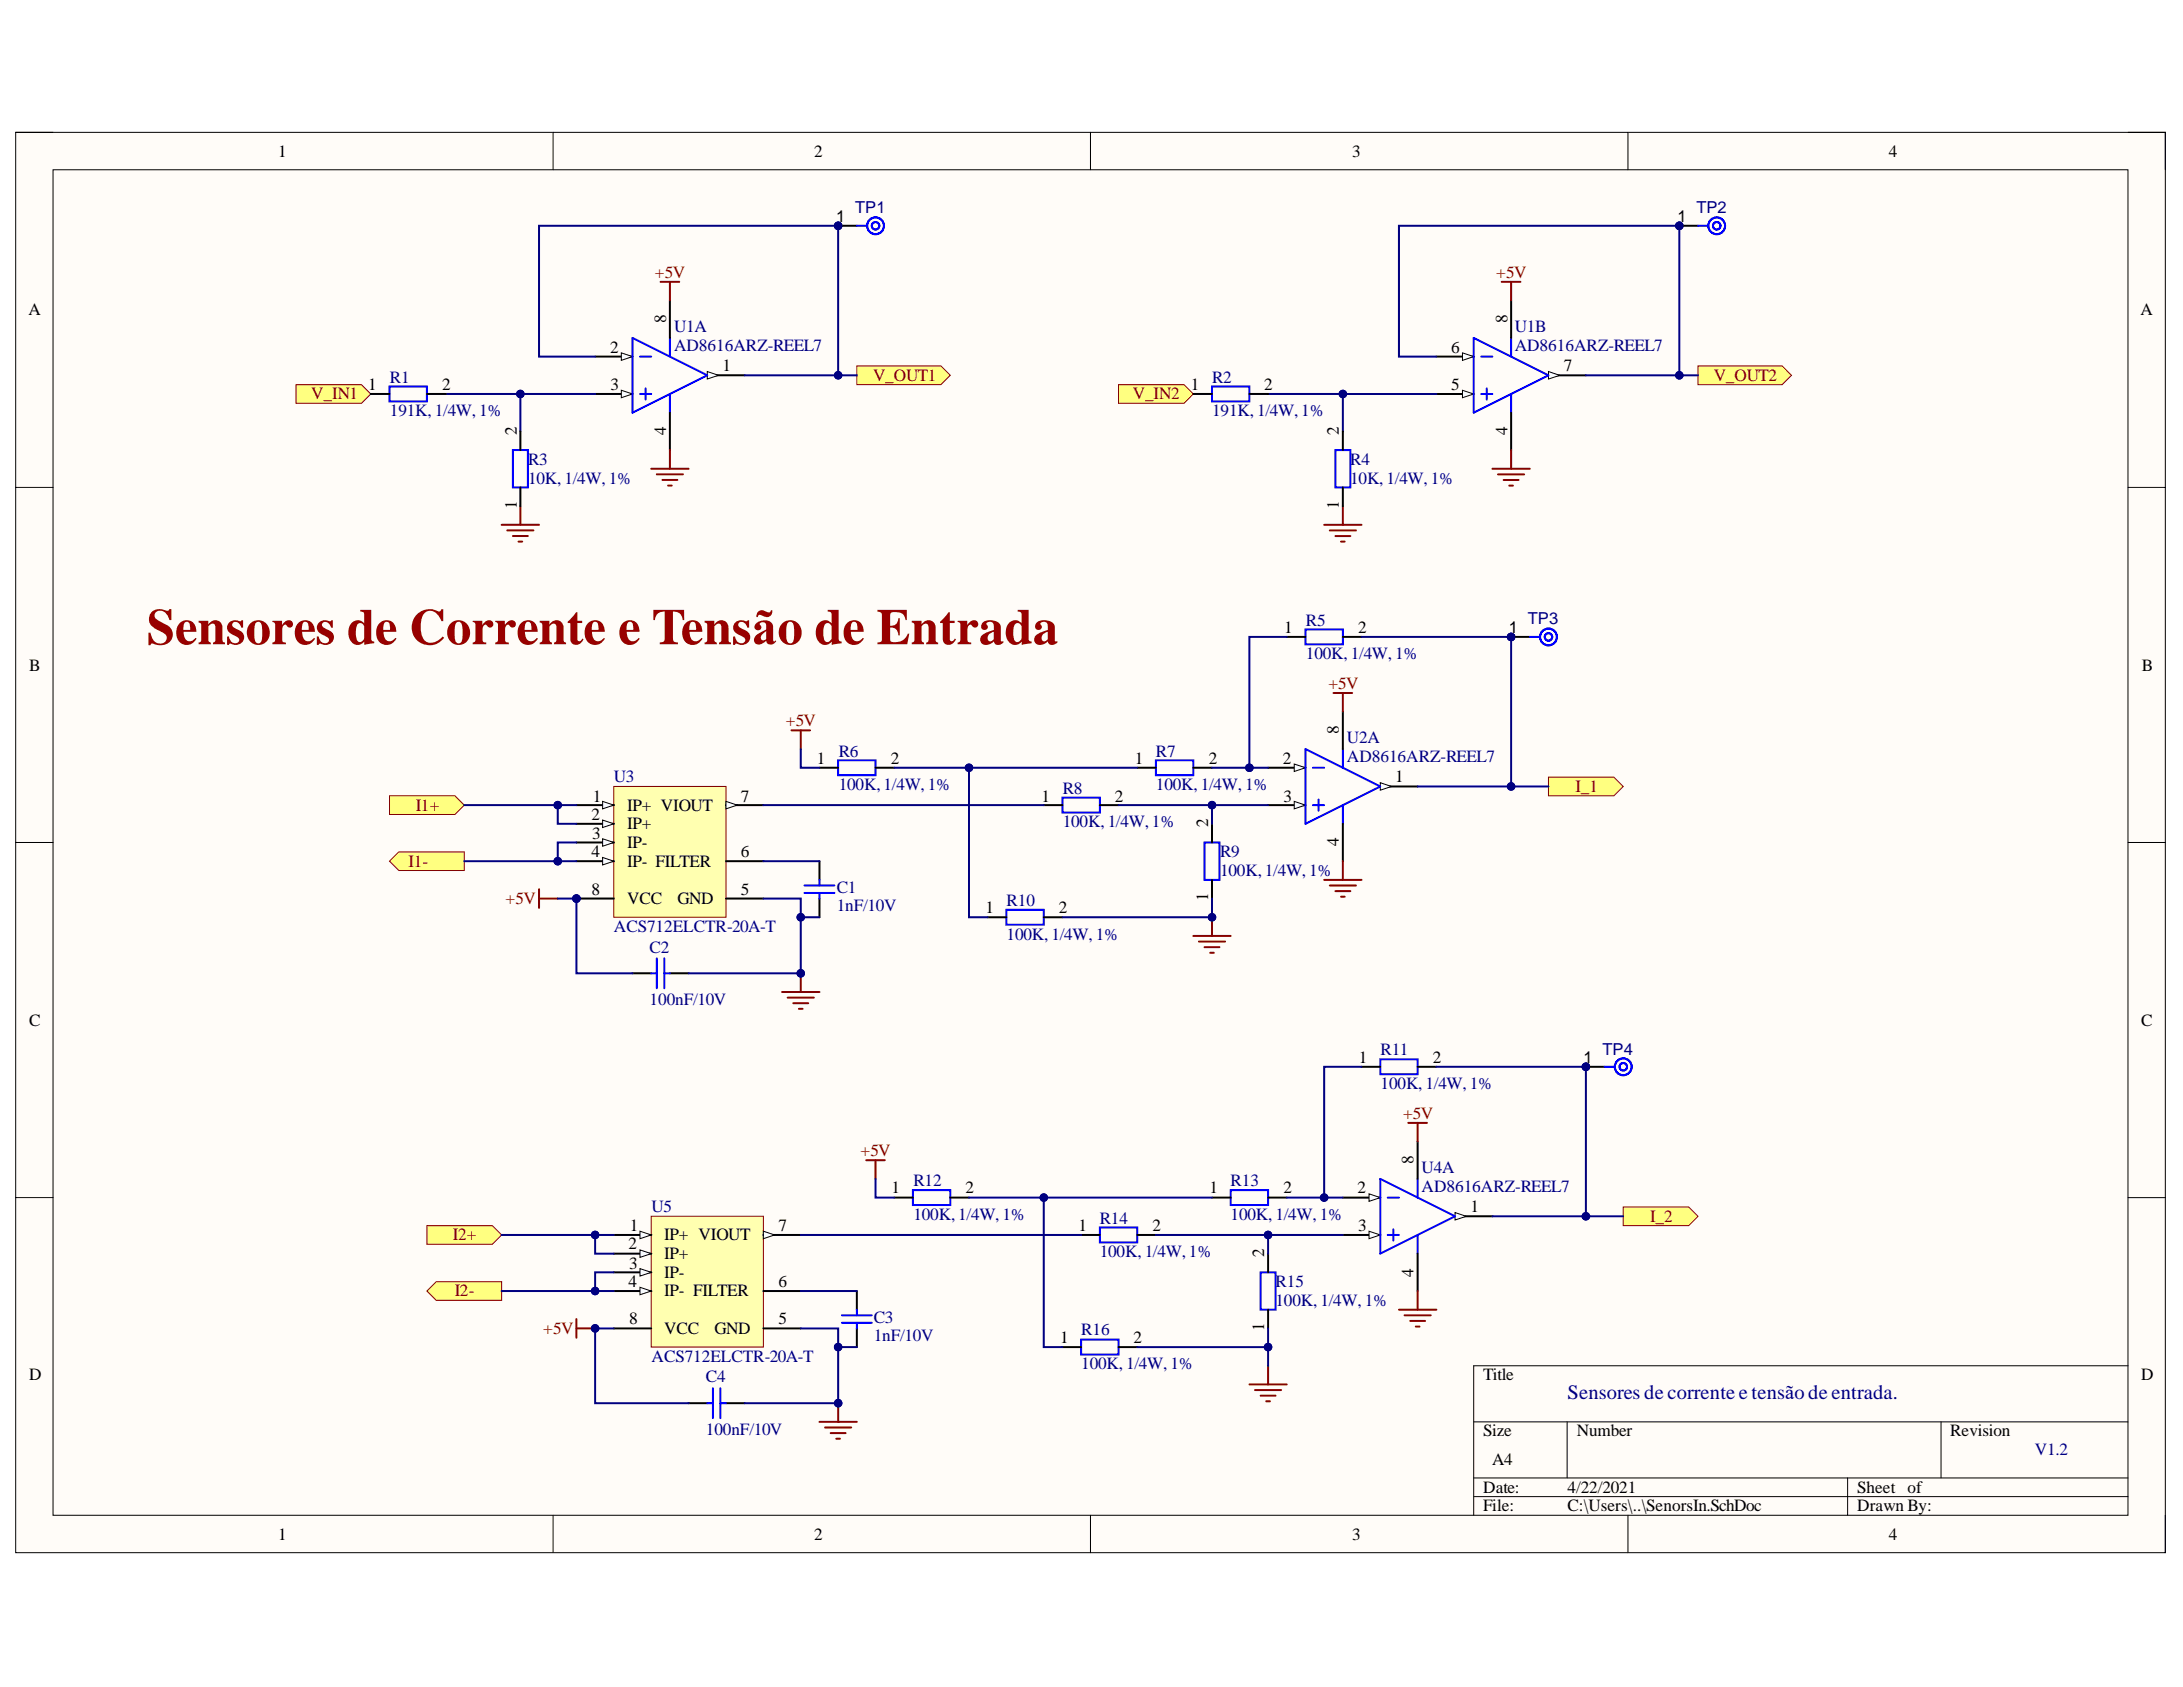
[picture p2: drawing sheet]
<svg xmlns="http://www.w3.org/2000/svg" width="279mm" height="216mm" viewBox="0 0 279 216" stroke-linecap="round" stroke-linejoin="round" font-family="sans-serif">
<defs><g id="words">
<text font-size="6.5" fill="#980000" x="18.8" y="82.5">Sensores de Corrente e Tensão de Entrada</text>
<text font-size="2.6" fill="#000080" x="200.6" y="179">Sensores decorrenteetensão deentrada.</text>
<g font-size="2.2">
<text x="35.6" y="20">1</text>
<text x="104.2" y="20">2</text>
<text x="173.1" y="20">3</text>
<text x="241.7" y="20">4</text>
<text x="3.6" y="40.3">A</text>
<text x="85.3" y="41.4" transform="rotate(-90 85.3 41.4)">8</text>
<text x="192.9" y="41.4" transform="rotate(-90 192.9 41.4)">8</text>
<text x="274" y="40.3">A</text>
<text x="78.1" y="45.2">2</text>
<text x="92.5" y="47.5">1</text>
<text x="185.8" y="45.2">6</text>
<text x="200.1" y="47.5">7</text>
<text x="47.1" y="49.9">1</text>
<text x="56.6" y="49.9">2</text>
<text x="78.2" y="49.9">3</text>
<text x="152.4" y="49.9">1</text>
<text x="161.8" y="49.9">2</text>
<text x="185.8" y="49.9">5</text>
<text x="66.1" y="55.6" transform="rotate(-90 66.1 55.6)">2</text>
<text x="85.3" y="55.7" transform="rotate(-90 85.3 55.7)">4</text>
<text x="171.4" y="55.6" transform="rotate(-90 171.4 55.6)">2</text>
<text x="192.9" y="55.7" transform="rotate(-90 192.9 55.7)">4</text>
<text x="66.1" y="65.1" transform="rotate(-90 66.1 65.1)">1</text>
<text x="171.4" y="65.1" transform="rotate(-90 171.4 65.1)">1</text>
<text x="164.4" y="81">1</text>
<text x="173.8" y="81">2</text>
<text x="3.7" y="85.8">B</text>
<text x="274.1" y="85.8">B</text>
<text x="171.4" y="94" transform="rotate(-90 171.4 94)">8</text>
<text x="104.5" y="97.8">1</text>
<text x="114" y="97.8">2</text>
<text x="145.2" y="97.8">1</text>
<text x="154.7" y="97.8">2</text>
<text x="164.2" y="97.8">2</text>
<text x="178.6" y="100.1">1</text>
<text x="75.7" y="104.9">2</text>
<text x="75.8" y="107.3">3</text>
<text x="75.9" y="102.6">1</text>
<text x="80.3" y="103.8">IP+ VIOUT</text>
<text x="80.3" y="106.1">IP+</text>
<text x="94.8" y="102.6">7</text>
<text x="133.3" y="102.6">1</text>
<text x="142.7" y="102.6">2</text>
<text x="154.6" y="105.9" transform="rotate(-90 154.6 105.9)">2</text>
<text x="164.3" y="102.6">3</text>
<text x="75.7" y="109.7">4</text>
<text x="80.3" y="108.5">IP-</text>
<text x="80.3" y="110.9">IP- FILTER</text>
<text x="94.8" y="109.7">6</text>
<text x="171.4" y="108.3" transform="rotate(-90 171.4 108.3)">4</text>
<text x="75.7" y="114.5">8</text>
<text x="80.3" y="115.7">VCC</text>
<text x="86.7" y="115.7">GND</text>
<text x="94.8" y="114.5">5</text>
<text x="126.1" y="116.9">1</text>
<text x="135.5" y="116.9">2</text>
<text x="154.6" y="115.3" transform="rotate(-90 154.6 115.3)">1</text>
<text x="3.7" y="131.2">C</text>
<text x="274.1" y="131.2">C</text>
<text x="173.9" y="136.1">1</text>
<text x="183.4" y="136.1">2</text>
<text x="180.9" y="148.9" transform="rotate(-90 180.9 148.9)">8</text>
<text x="114.1" y="152.7">1</text>
<text x="123.6" y="152.7">2</text>
<text x="154.8" y="152.7">1</text>
<text x="164.3" y="152.7">2</text>
<text x="173.7" y="152.7">2</text>
<text x="188.2" y="155.2">1</text>
<text x="80.4" y="159.9">2</text>
<text x="80.6" y="157.5">1</text>
<text x="85" y="158.7">IP+ VIOUT</text>
<text x="85" y="161.1">IP+</text>
<text x="99.6" y="157.5">7</text>
<text x="138" y="157.5">1</text>
<text x="147.5" y="157.5">2</text>
<text x="161.8" y="160.9" transform="rotate(-90 161.8 160.9)">2</text>
<text x="173.8" y="157.5">3</text>
<text x="80.4" y="164.7">4</text>
<text x="80.5" y="162.4">3</text>
<text x="85" y="163.5">IP-</text>
<text x="85" y="165.9">IP- FILTER</text>
<text x="99.6" y="164.7">6</text>
<text x="180.9" y="163.4" transform="rotate(-90 180.9 163.4)">4</text>
<text x="80.5" y="169.5">8</text>
<text x="85" y="170.7">VCC</text>
<text x="91.4" y="170.7">GND</text>
<text x="99.6" y="169.5">5</text>
<text x="135.7" y="171.9">1</text>
<text x="145.1" y="171.9">2</text>
<text x="161.8" y="170.3" transform="rotate(-90 161.8 170.3)">1</text>
<text x="3.7" y="176.7">D</text>
<text x="189.8" y="176.7">Title</text>
<text x="274.1" y="176.7">D</text>
<text x="189.8" y="183.8">Size</text>
<text x="201.8" y="183.8">Number</text>
<text x="249.6" y="183.8">Revision</text>
<text x="189.8" y="191">Date:</text>
<text x="191" y="187.5">A4</text>
<text x="200.6" y="191">4/22/2021</text>
<text x="237.7" y="191">Sheet of</text>
<text x="35.6" y="197">1</text>
<text x="104.2" y="197">2</text>
<text x="173.1" y="197">3</text>
<text x="189.8" y="193.4">File:</text>
<text x="200.6" y="193.4">C:\Users\..\SenorsIn.SchDoc</text>
<text x="237.7" y="193.4">Drawn By:</text>
<text x="241.7" y="197">4</text>
</g>
<g font-size="2.2" fill="#800000">
<text x="83.8" y="35.6">+5V</text>
<text x="191.5" y="35.6">+5V</text>
<text x="39.8" y="51.1">V_IN1</text>
<text x="111.7" y="48.7">V_OUT1</text>
<text x="145" y="51.1">V_IN2</text>
<text x="219.3" y="48.7">V_OUT2</text>
<text x="170" y="88.2">+5V</text>
<text x="100.6" y="92.9">+5V</text>
<text x="201.7" y="101.3">I_1</text>
<text x="53.2" y="103.8">I1+</text>
<text x="52.3" y="110.9">I1-</text>
<text x="64.7" y="115.7">+5V</text>
<text x="179.6" y="143.2">+5V</text>
<text x="110.1" y="148">+5V</text>
<text x="57.9" y="158.7">I2+</text>
<text x="211.2" y="156.4">I_2</text>
<text x="58.2" y="165.9">I2-</text>
<text x="69.5" y="170.7">+5V</text>
</g>
<g font-size="2.2" fill="#000080">
<text x="86.3" y="42.5">U1A</text>
<text x="86.3" y="44.9">AD8616ARZ-REEL7</text>
<text x="193.9" y="42.5">U1B</text>
<text x="193.9" y="44.9">AD8616ARZ-REEL7</text>
<text x="49.9" y="49">R1</text>
<text x="49.9" y="53.3">191K, 1/4W, 1%</text>
<text x="155.1" y="49">R2</text>
<text x="155.1" y="53.3">191K, 1/4W, 1%</text>
<text x="67.6" y="59.5">R3</text>
<text x="172.8" y="59.5">R4</text>
<text x="67.6" y="61.9">10K, 1/4W, 1%</text>
<text x="172.8" y="61.9">10K, 1/4W, 1%</text>
<text x="167.1" y="80.1">R5</text>
<text x="167.1" y="84.4">100K, 1/4W, 1%</text>
<text x="172.4" y="95.1">U2A</text>
<text x="78.6" y="100.1">U3</text>
<text x="107.3" y="96.8">R6</text>
<text x="107.3" y="101.1">100K, 1/4W, 1%</text>
<text x="136" y="101.6">R8</text>
<text x="147.9" y="96.8">R7</text>
<text x="147.9" y="101.1">100K, 1/4W, 1%</text>
<text x="172.4" y="97.5">AD8616ARZ-REEL7</text>
<text x="136" y="105.9">100K, 1/4W, 1%</text>
<text x="156.1" y="109.7">R9</text>
<text x="156.1" y="112.1">100K, 1/4W, 1%</text>
<text x="78.6" y="119.3">ACS712ELCTR-20A-T</text>
<text x="107.1" y="116.6">1nF/10V</text>
<text x="107.1" y="114.2">C1</text>
<text x="128.8" y="115.9">R10</text>
<text x="83.1" y="121.9">C2</text>
<text x="128.8" y="120.3">100K, 1/4W, 1%</text>
<text x="83.1" y="128.6">100nF/10V</text>
<text x="176.7" y="135">R11</text>
<text x="176.7" y="139.4">100K, 1/4W, 1%</text>
<text x="83.4" y="155.2">U5</text>
<text x="116.9" y="151.8">R12</text>
<text x="157.5" y="151.8">R13</text>
<text x="181.9" y="150.1">U4A</text>
<text x="181.9" y="152.6">AD8616ARZ-REEL7</text>
<text x="116.9" y="156.1">100K, 1/4W, 1%</text>
<text x="140.8" y="156.6">R14</text>
<text x="140.8" y="160.9">100K, 1/4W, 1%</text>
<text x="157.5" y="156.1">100K, 1/4W, 1%</text>
<text x="163.3" y="164.7">R15</text>
<text x="163.3" y="167.1">100K, 1/4W, 1%</text>
<text x="111.8" y="171.7">1nF/10V</text>
<text x="111.8" y="169.3">C3</text>
<text x="138.4" y="170.9">R16</text>
<text x="83.4" y="174.3">ACS712ELCTR-20A-T</text>
<text x="90.3" y="176.9">C4</text>
<text x="138.4" y="175.2">100K, 1/4W, 1%</text>
<text x="90.3" y="183.6">100nF/10V</text>
<text x="260.4" y="186.2">V1.2</text>
</g>
<g font-size="2.1">
<text x="107" y="28.4">1</text>
<text x="214.7" y="28.4">1</text>
<text x="193.1" y="81">1</text>
<text x="202.7" y="136.1">1</text>
</g>
<g font-size="2.1" fill="#000080">
<text x="109.5" y="27.3">TP1</text>
<text x="217.1" y="27.3">TP2</text>
<text x="195.6" y="79.9">TP3</text>
<text x="205.1" y="135">TP4</text>
</g>
</g></defs>
<path d="M2 16.9h275.1v181.8h-275.1z" fill-rule="evenodd" fill="#fffcf8"/>
<path d="M2 16.9h275.1v181.8h-275.1z" fill="none" stroke="#000" stroke-width=".13"/>
<path d="M6.8 21.7h265.6v172.2h-265.6z" fill-rule="evenodd" fill="#fffcf8"/>
<g fill="none" stroke="#000" stroke-width=".13">
<path d="M2 16.9h4.8M70.8 16.9v4.8M139.6 16.9v4.8M208.4 16.9v4.8M272.4 16.9h4.7v4.8M6.8 21.7h265.6v172.2h-265.6zM2 62.4h4.8M272.4 62.4h4.7M2 107.8h4.8M272.4 107.8h4.7M2 153.3h4.8M272.4 153.3h4.7"/>
<path d="M272.4 174.8h-83.8v19.1M70.8 193.9v4.8M139.6 193.9v4.8M188.6 182h83.8M188.6 189.1h83.8M188.6 191.5h83.8M200.6 182v7.1M208.4 193.9v4.8M236.5 189.1v4.8M248.4 182v7.1M277.1 193.9v4.8"/>
</g>
<circle cx="73.8" cy="115" r=".48" fill="#000080"/>
<circle cx="73.8" cy="115" r=".48" fill="none" stroke="#000080" stroke-width=".13"/>
<path d="M78.6 100.6h14.3v16.8h-14.3z" fill-rule="evenodd" fill="#ffffb0"/>
<path d="M78.6 100.6h14.3v16.8h-14.3z" fill="none" stroke="#800000" stroke-width=".13"/>
<path d="M73.8 103h4.8" fill="none" stroke="#000" stroke-width=".25"/>
<path d="M77.1 102.6l1.5 .4-1.5 .5z" fill="#f8fcff"/>
<path d="M77.1 102.6l1.5 .4-1.5 .5z" fill="none" stroke="#000" stroke-width=".13"/>
<path d="M73.8 105.4h4.8" fill="none" stroke="#000" stroke-width=".25"/>
<path d="M77.1 104.9l1.5 .5-1.5 .5z" fill="#f8fcff"/>
<path d="M77.1 104.9l1.5 .5-1.5 .5z" fill="none" stroke="#000" stroke-width=".13"/>
<path d="M73.8 107.8h4.8" fill="none" stroke="#000" stroke-width=".25"/>
<path d="M77.1 107.3l1.5 .5-1.5 .5z" fill="#f8fcff"/>
<path d="M77.1 107.3l1.5 .5-1.5 .5z" fill="none" stroke="#000" stroke-width=".13"/>
<path d="M73.8 110.2h4.8" fill="none" stroke="#000" stroke-width=".25"/>
<path d="M77.1 109.7l1.5 .5-1.5 .5z" fill="#f8fcff"/>
<path d="M77.1 109.7l1.5 .5-1.5 .5z" fill="none" stroke="#000" stroke-width=".13"/>
<path d="M92.9 115h4.8M92.9 110.2h4.8M92.9 103h4.8" fill="none" stroke="#000" stroke-width=".25"/>
<path d="M92.9 102.6l1.5 .4-1.5 .5z" fill="#f8fcff"/>
<path d="M92.9 102.6l1.5 .4-1.5 .5z" fill="none" stroke="#000" stroke-width=".13"/>
<path d="M73.8 115h4.8" fill="none" stroke="#000" stroke-width=".25"/>
<circle cx="73.8" cy="115" r=".48" fill="#000080"/>
<circle cx="73.8" cy="115" r=".48" fill="none" stroke="#000080" stroke-width=".13"/>
<path d="M83.3 155.7h14.4v16.7h-14.4z" fill-rule="evenodd" fill="#ffffb0"/>
<path d="M83.3 155.7h14.4v16.7h-14.4z" fill="none" stroke="#800000" stroke-width=".13"/>
<path d="M78.6 158h4.7" fill="none" stroke="#000" stroke-width=".25"/>
<path d="M81.9 157.6l1.4 .4-1.4 .5z" fill="#f8fcff"/>
<path d="M81.9 157.6l1.4 .4-1.4 .5z" fill="none" stroke="#000" stroke-width=".13"/>
<path d="M78.6 160.4h4.7" fill="none" stroke="#000" stroke-width=".25"/>
<path d="M81.9 160l1.4 .4-1.4 .5z" fill="#f8fcff"/>
<path d="M81.9 160l1.4 .4-1.4 .5z" fill="none" stroke="#000" stroke-width=".13"/>
<path d="M78.6 162.8h4.7" fill="none" stroke="#000" stroke-width=".25"/>
<path d="M81.9 162.4l1.4 .4-1.4 .5z" fill="#f8fcff"/>
<path d="M81.9 162.4l1.4 .4-1.4 .5z" fill="none" stroke="#000" stroke-width=".13"/>
<path d="M78.6 165.2h4.7" fill="none" stroke="#000" stroke-width=".25"/>
<path d="M81.9 164.7l1.4 .5-1.4 .5z" fill="#f8fcff"/>
<path d="M81.9 164.7l1.4 .5-1.4 .5z" fill="none" stroke="#000" stroke-width=".13"/>
<path d="M97.7 158h4.8M97.7 170h4.8M97.7 165.2h4.8" fill="none" stroke="#000" stroke-width=".25"/>
<path d="M97.7 157.6l1.4 .4-1.4 .5z" fill="#f8fcff"/>
<path d="M97.7 157.6l1.4 .4-1.4 .5z" fill="none" stroke="#000" stroke-width=".13"/>
<path d="M78.6 170h4.7" fill="none" stroke="#000" stroke-width=".25"/>
<path d="M73.8 168.8v2.4M73.8 170h2.4" fill="none" stroke="#800000" stroke-width=".25"/>
<circle cx="76.2" cy="170" r=".48" fill="#000080"/>
<circle cx="76.2" cy="170" r=".48" fill="none" stroke="#000080" stroke-width=".13"/>
<path d="M107.3 179.6v2.4M104.9 182h4.8M105.6 182.7h3.3M106.3 183.4h1.9M107 184.1h.5" fill="none" stroke="#800000" stroke-width=".25"/>
<circle cx="107.3" cy="179.6" r=".48" fill="#000080"/>
<circle cx="107.3" cy="179.6" r=".48" fill="none" stroke="#000080" stroke-width=".13"/>
<path d="M104.9 110.2v2.4M104.9 115v2.4M88.1 179.6h2.4M92.9 179.6h2.4M109.7 165.2v2.4M109.7 170v2.4" fill="none" stroke="#000" stroke-width=".25"/>
<path d="M103 113.3h3.8M103 114.3h3.8M104.9 112.6v.7M104.9 114.3v.7M90.5 179.6h.7M91.2 177.7v3.8M92.2 177.7v3.8M92.2 179.6h.7M107.8 168.3h3.8M107.8 169.3h3.8M109.7 167.6v.7M109.7 169.3v.7" fill="none" stroke="#00f" stroke-width=".25"/>
<path d="M100.1 127h4.8M100.8 127.7h3.4M101.5 128.4h1.9M102.2 129.1h.5M102.5 124.6v2.4" fill="none" stroke="#800000" stroke-width=".25"/>
<circle cx="102.5" cy="124.6" r=".48" fill="#000080"/>
<circle cx="102.5" cy="124.6" r=".48" fill="none" stroke="#000080" stroke-width=".13"/>
<path d="M69 113.8v2.4M69 115h2.4" fill="none" stroke="#800000" stroke-width=".25"/>
<path d="M81 124.6h2.3M85.7 124.6h2.4" fill="none" stroke="#000" stroke-width=".25"/>
<path d="M83.3 124.6h.8M84.1 122.6v3.9M85 122.6v3.9M85 124.6h.7" fill="none" stroke="#00f" stroke-width=".25"/>
<path d="M49.9 101.8h8.3l1.2 1.2-1.2 1.2h-8.3z" fill-rule="evenodd" fill="#ffff80"/>
<path d="M49.9 101.8h8.3l1.2 1.2-1.2 1.2h-8.3z" fill="none" stroke="#800000" stroke-width=".13"/>
<path d="M54.6 156.9h8.4l1.2 1.1-1.2 1.2h-8.4z" fill-rule="evenodd" fill="#ffff80"/>
<path d="M54.6 156.9h8.4l1.2 1.1-1.2 1.2h-8.4z" fill="none" stroke="#800000" stroke-width=".13"/>
<path d="M55.8 164h8.4v2.4h-8.4l-1.2-1.2z" fill-rule="evenodd" fill="#ffff80"/>
<path d="M55.8 164h8.4v2.4h-8.4l-1.2-1.2z" fill="none" stroke="#800000" stroke-width=".13"/>
<path d="M49.9 110.2l1.1-1.2h8.4v2.4h-8.4z" fill-rule="evenodd" fill="#ffff80"/>
<path d="M49.9 110.2l1.1-1.2h8.4v2.4h-8.4z" fill="none" stroke="#800000" stroke-width=".13"/>
<path d="M177.6 153.3h1.4M177.6 158h1.4M178.3 157.3v1.5M186.2 155.7l-9.5 4.7" fill="none" stroke="#00f" stroke-width=".25"/>
<path d="M186.2 155.7h4.8" fill="none" stroke="#000" stroke-width=".25"/>
<path d="M186.2 155.2l1.5 .5-1.5 .4z" fill="#f8fcff"/>
<path d="M186.2 155.2l1.5 .5-1.5 .4z" fill="none" stroke="#000" stroke-width=".13"/>
<path d="M171.9 153.3h4.8" fill="none" stroke="#000" stroke-width=".25"/>
<path d="M175.2 152.8l1.5 .5-1.5 .4z" fill="#f8fcff"/>
<path d="M175.2 152.8l1.5 .5-1.5 .4z" fill="none" stroke="#000" stroke-width=".13"/>
<path d="M171.9 158h4.8" fill="none" stroke="#000" stroke-width=".25"/>
<path d="M175.2 157.6l1.5 .4-1.5 .5z" fill="#f8fcff"/>
<path d="M175.2 157.6l1.5 .4-1.5 .5z" fill="none" stroke="#000" stroke-width=".13"/>
<path d="M181.4 150.9v2.4M181.4 158v2.4M186.2 155.7l-9.5-4.8v9.5" fill="none" stroke="#00f" stroke-width=".25"/>
<path d="M181.4 146.1v4.8M181.4 160.4v4.8" fill="none" stroke="#000" stroke-width=".25"/>
<path d="M180.2 143.7h2.4M181.4 143.7v2.4M159.9 177.2h4.8M160.6 177.9h3.4M161.3 178.6h2M162.1 179.3h.4M162.3 174.8v2.4M179 167.6h4.8M179.8 168.3h3.3M180.5 169.1h1.9M181.2 169.8h.5M181.4 165.2v2.4" fill="none" stroke="#800000" stroke-width=".25"/>
<path d="M207.8 154.5h8.3l1.2 1.2-1.2 1.2h-8.3z" fill-rule="evenodd" fill="#ffff80"/>
<path d="M207.8 154.5h8.3l1.2 1.2-1.2 1.2h-8.3z" fill="none" stroke="#800000" stroke-width=".13"/>
<path d="M168 98.3h1.5M168 103h1.5M168.8 102.3v1.5M176.7 100.7l-9.6 4.7" fill="none" stroke="#00f" stroke-width=".25"/>
<path d="M176.7 100.7h4.7" fill="none" stroke="#000" stroke-width=".25"/>
<path d="M176.7 100.2l1.4 .5-1.4 .4z" fill="#f8fcff"/>
<path d="M176.7 100.2l1.4 .5-1.4 .4z" fill="none" stroke="#000" stroke-width=".13"/>
<path d="M162.3 98.3h4.8" fill="none" stroke="#000" stroke-width=".25"/>
<path d="M165.6 97.8l1.5 .5-1.5 .4z" fill="#f8fcff"/>
<path d="M165.6 97.8l1.5 .5-1.5 .4z" fill="none" stroke="#000" stroke-width=".13"/>
<path d="M162.3 103h4.8" fill="none" stroke="#000" stroke-width=".25"/>
<path d="M165.6 102.6l1.5 .4-1.5 .5z" fill="#f8fcff"/>
<path d="M165.6 102.6l1.5 .4-1.5 .5z" fill="none" stroke="#000" stroke-width=".13"/>
<path d="M171.9 95.9v2.4M171.9 103v2.4M176.7 100.7l-9.6-4.8v9.5" fill="none" stroke="#00f" stroke-width=".25"/>
<path d="M171.9 91.1v4.8M171.9 105.4v4.8" fill="none" stroke="#000" stroke-width=".25"/>
<path d="M170.7 88.7h2.4M171.9 88.7v2.4M152.7 119.8h4.8M155.1 117.4v2.4M169.5 112.6h4.8M170.2 113.3h3.4M170.9 114h1.9M171.6 114.8h.5M171.9 110.2v2.4M153.4 120.5h3.4M154.2 121.2h1.9M154.9 121.9h.5" fill="none" stroke="#800000" stroke-width=".25"/>
<circle cx="155.1" cy="117.4" r=".48" fill="#000080"/>
<circle cx="155.1" cy="117.4" r=".48" fill="none" stroke="#000080" stroke-width=".13"/>
<path d="M198.2 99.5h8.4l1.2 1.2-1.2 1.1h-8.4z" fill-rule="evenodd" fill="#ffff80"/>
<path d="M198.2 99.5h8.4l1.2 1.2-1.2 1.1h-8.4z" fill="none" stroke="#800000" stroke-width=".13"/>
<path d="M101.3 93.5h2.4M102.5 93.5v2.4M110.9 148.5h2.4M112.1 148.5v2.4" fill="none" stroke="#800000" stroke-width=".25"/>
<path d="M81.9 45.6h1.4M81.9 50.4h1.4M82.6 49.7v1.4M90.5 48l-9.5 4.8" fill="none" stroke="#00f" stroke-width=".25"/>
<path d="M90.5 48h4.8" fill="none" stroke="#000" stroke-width=".25"/>
<path d="M90.5 47.5l1.5 .5-1.5 .5z" fill="#f8fcff"/>
<path d="M90.5 47.5l1.5 .5-1.5 .5z" fill="none" stroke="#000" stroke-width=".13"/>
<path d="M76.2 45.6h4.8" fill="none" stroke="#000" stroke-width=".25"/>
<path d="M79.5 45.2l1.5 .4-1.5 .5z" fill="#f8fcff"/>
<path d="M79.5 45.2l1.5 .4-1.5 .5z" fill="none" stroke="#000" stroke-width=".13"/>
<path d="M76.2 50.4h4.8" fill="none" stroke="#000" stroke-width=".25"/>
<path d="M79.5 49.9l1.5 .5-1.5 .5z" fill="#f8fcff"/>
<path d="M79.5 49.9l1.5 .5-1.5 .5z" fill="none" stroke="#000" stroke-width=".13"/>
<path d="M85.7 43.2v2.4M85.7 50.4v2.4M90.5 48l-9.5-4.8v9.6M188.6 43.2l9.6 4.8M189.6 45.6h1.4M189.6 50.4h1.4M190.3 49.7v1.4" fill="none" stroke="#00f" stroke-width=".25"/>
<path d="M85.7 38.5v4.7M85.7 52.8v4.8M183.8 50.4h4.8" fill="none" stroke="#000" stroke-width=".25"/>
<path d="M187.2 49.9l1.4 .5-1.4 .5z" fill="#f8fcff"/>
<path d="M187.2 49.9l1.4 .5-1.4 .5z" fill="none" stroke="#000" stroke-width=".13"/>
<path d="M183.8 45.6h4.8" fill="none" stroke="#000" stroke-width=".25"/>
<path d="M187.2 45.2l1.4 .4-1.4 .5z" fill="#f8fcff"/>
<path d="M187.2 45.2l1.4 .4-1.4 .5z" fill="none" stroke="#000" stroke-width=".13"/>
<path d="M198.2 48h4.8" fill="none" stroke="#000" stroke-width=".25"/>
<path d="M198.2 47.5l1.4 .5-1.4 .5z" fill="#f8fcff"/>
<path d="M198.2 47.5l1.4 .5-1.4 .5z" fill="none" stroke="#000" stroke-width=".13"/>
<path d="M188.6 43.2v9.6l9.6-4.8M193.4 43.2v2.4M193.4 50.4v2.4" fill="none" stroke="#00f" stroke-width=".25"/>
<path d="M193.4 38.5v4.7M193.4 52.8v4.8" fill="none" stroke="#000" stroke-width=".25"/>
<g fill="none" stroke="#800000" stroke-width=".25">
<path d="M84.5 36.1h2.4M85.7 36.1v2.4M192.2 36.1h2.4M193.4 36.1v2.4M83.3 60h4.8M85.7 57.6v2.4M191 60h4.8M193.4 57.6v2.4M64.2 67.2h4.8M64.9 67.9h3.4M65.6 68.6h2M66.4 69.3h.4"/>
<path d="M66.6 64.8v2.4M84.1 60.7h3.3M84.8 61.4h1.9M85.5 62.1h.5M169.5 67.2h4.8M170.2 67.9h3.4M170.9 68.6h1.9M171.6 69.3h.5M171.9 64.8v2.4M191.7 60.7h3.4M192.4 61.4h2M193.2 62.1h.4"/>
</g>
<path d="M37.9 49.2h8.4l1.2 1.2-1.2 1.2h-8.4z" fill-rule="evenodd" fill="#ffff80"/>
<path d="M37.9 49.2h8.4l1.2 1.2-1.2 1.2h-8.4z" fill="none" stroke="#800000" stroke-width=".13"/>
<path d="M143.2 49.2h8.3l1.2 1.2-1.2 1.2h-8.3z" fill-rule="evenodd" fill="#ffff80"/>
<path d="M143.2 49.2h8.3l1.2 1.2-1.2 1.2h-8.3z" fill="none" stroke="#800000" stroke-width=".13"/>
<path d="M217.3 46.8h10.8l1.2 1.2-1.2 1.2h-10.8z" fill-rule="evenodd" fill="#ffff80"/>
<path d="M217.3 46.8h10.8l1.2 1.2-1.2 1.2h-10.8z" fill="none" stroke="#800000" stroke-width=".13"/>
<path d="M109.7 46.8h10.7l1.2 1.2-1.2 1.2h-10.7z" fill-rule="evenodd" fill="#ffff80"/>
<path d="M109.7 46.8h10.7l1.2 1.2-1.2 1.2h-10.7z" fill="none" stroke="#800000" stroke-width=".13"/>
<path d="M107.3 97.3h4.8v1.9h-4.8zM147.9 97.3h4.8v1.9h-4.8zM167.1 80.6h4.8v1.9h-4.8zM128.8 116.4h4.8v1.9h-4.8zM136 102.1h4.8v1.9h-4.8zM154.2 107.8h1.9v4.8h-1.9zM176.7 135.6h4.7v1.9h-4.7zM116.8 152.3h4.8v1.9h-4.8zM140.8 157.1h4.8v1.9h-4.8zM157.5 152.3h4.8v1.9h-4.8zM138.4 171.4h4.8v2h-4.8zM161.3 162.8h2v4.8h-2z" fill="none" stroke="#00f" stroke-width=".25"/>
<g fill="none" stroke="#000" stroke-width=".25">
<path d="M104.9 98.3h2.4M112.1 98.3h2.4M145.6 98.3h2.3M152.7 98.3h2.4M164.7 81.5h2.4M171.9 81.5h2.4M126.4 117.4h2.4M133.6 103h2.4M133.6 117.4h2.4M140.8 103h2.4M155.1 105.4v2.4M155.1 112.6v2.4"/>
<path d="M174.3 136.5h2.4M181.4 136.5h2.4M114.5 153.3h2.3M121.6 153.3h2.4M138.4 158h2.4M145.6 158h2.3M155.1 153.3h2.4M162.3 153.3h2.4M136 172.4h2.4M143.2 172.4h2.4M162.3 160.4v2.4M162.3 167.6v2.4"/>
</g>
<path d="M78.6 158h-2.4v2.4h2.4" fill="none" stroke="#000080" stroke-width=".25"/>
<circle cx="76.2" cy="158" r=".48" fill="#000080"/>
<circle cx="76.2" cy="158" r=".48" fill="none" stroke="#000080" stroke-width=".13"/>
<path d="M78.6 162.8h-2.4v2.4h2.4" fill="none" stroke="#000080" stroke-width=".25"/>
<circle cx="76.2" cy="165.2" r=".48" fill="#000080"/>
<circle cx="76.2" cy="165.2" r=".48" fill="none" stroke="#000080" stroke-width=".13"/>
<path d="M102.5 165.2h7.2M107.3 172.4h2.4" fill="none" stroke="#000080" stroke-width=".25"/>
<circle cx="107.3" cy="172.4" r=".48" fill="#000080"/>
<circle cx="107.3" cy="172.4" r=".48" fill="none" stroke="#000080" stroke-width=".13"/>
<path d="M78.6 170h-2.4v9.6h11.9" fill="none" stroke="#000080" stroke-width=".25"/>
<circle cx="76.2" cy="170" r=".48" fill="#000080"/>
<circle cx="76.2" cy="170" r=".48" fill="none" stroke="#000080" stroke-width=".13"/>
<path d="M102.5 117.4h2.4" fill="none" stroke="#000080" stroke-width=".25"/>
<circle cx="102.5" cy="117.4" r=".48" fill="#000080"/>
<circle cx="102.5" cy="117.4" r=".48" fill="none" stroke="#000080" stroke-width=".13"/>
<path d="M71.4 115h2.4v9.6h7.2M97.7 110.2h7.2" fill="none" stroke="#000080" stroke-width=".25"/>
<circle cx="73.8" cy="115" r=".48" fill="#000080"/>
<circle cx="73.8" cy="115" r=".48" fill="none" stroke="#000080" stroke-width=".13"/>
<path d="M73.8 107.8h-2.4v2.4h2.4" fill="none" stroke="#000080" stroke-width=".25"/>
<circle cx="71.4" cy="110.2" r=".48" fill="#000080"/>
<circle cx="71.4" cy="110.2" r=".48" fill="none" stroke="#000080" stroke-width=".13"/>
<path d="M73.8 103h-2.4v2.4h2.4" fill="none" stroke="#000080" stroke-width=".25"/>
<circle cx="71.4" cy="103" r=".48" fill="#000080"/>
<circle cx="71.4" cy="103" r=".48" fill="none" stroke="#000080" stroke-width=".13"/>
<path d="M64.2 158h12" fill="none" stroke="#000080" stroke-width=".25"/>
<circle cx="76.2" cy="158" r=".48" fill="#000080"/>
<circle cx="76.2" cy="158" r=".48" fill="none" stroke="#000080" stroke-width=".13"/>
<path d="M64.2 165.2h12" fill="none" stroke="#000080" stroke-width=".25"/>
<circle cx="76.2" cy="165.2" r=".48" fill="#000080"/>
<circle cx="76.2" cy="165.2" r=".48" fill="none" stroke="#000080" stroke-width=".13"/>
<path d="M59.4 110.2h12" fill="none" stroke="#000080" stroke-width=".25"/>
<circle cx="71.4" cy="110.2" r=".48" fill="#000080"/>
<circle cx="71.4" cy="110.2" r=".48" fill="none" stroke="#000080" stroke-width=".13"/>
<path d="M59.4 103h12" fill="none" stroke="#000080" stroke-width=".25"/>
<circle cx="71.4" cy="103" r=".48" fill="#000080"/>
<circle cx="71.4" cy="103" r=".48" fill="none" stroke="#000080" stroke-width=".13"/>
<path d="M174.3 136.5h-4.8v16.8" fill="none" stroke="#000080" stroke-width=".25"/>
<circle cx="169.5" cy="153.3" r=".48" fill="#000080"/>
<circle cx="169.5" cy="153.3" r=".48" fill="none" stroke="#000080" stroke-width=".13"/>
<path d="M183.8 136.5h19.2v19.2" fill="none" stroke="#000080" stroke-width=".25"/>
<circle cx="203" cy="136.5" r=".48" fill="#000080"/>
<circle cx="203" cy="136.5" r=".48" fill="none" stroke="#000080" stroke-width=".13"/>
<circle cx="203" cy="155.7" r=".48" fill="#000080"/>
<circle cx="203" cy="155.7" r=".48" fill="none" stroke="#000080" stroke-width=".13"/>
<path d="M164.7 81.5h-4.8v16.8" fill="none" stroke="#000080" stroke-width=".25"/>
<circle cx="159.9" cy="98.3" r=".48" fill="#000080"/>
<circle cx="159.9" cy="98.3" r=".48" fill="none" stroke="#000080" stroke-width=".13"/>
<path d="M174.3 81.5h19.1v19.2" fill="none" stroke="#000080" stroke-width=".25"/>
<circle cx="193.4" cy="81.5" r=".48" fill="#000080"/>
<circle cx="193.4" cy="81.5" r=".48" fill="none" stroke="#000080" stroke-width=".13"/>
<circle cx="193.4" cy="100.6" r=".48" fill="#000080"/>
<circle cx="193.4" cy="100.6" r=".48" fill="none" stroke="#000080" stroke-width=".13"/>
<path d="M76.2 45.6h-7.2v-16.7h38.3v19.1h-12M102.5 95.9v2.4h2.4M97.7 103h35.9M102.5 158h35.9M112.1 150.9v2.4h2.4" fill="none" stroke="#000080" stroke-width=".25"/>
<circle cx="107.3" cy="28.9" r=".48" fill="#000080"/>
<circle cx="107.3" cy="28.9" r=".48" fill="none" stroke="#000080" stroke-width=".13"/>
<circle cx="107.3" cy="48" r=".48" fill="#000080"/>
<circle cx="107.3" cy="48" r=".48" fill="none" stroke="#000080" stroke-width=".13"/>
<path d="M57 50.4h9.6v4.8" fill="none" stroke="#000080" stroke-width=".25"/>
<circle cx="66.6" cy="50.4" r=".48" fill="#000080"/>
<circle cx="66.6" cy="50.4" r=".48" fill="none" stroke="#000080" stroke-width=".13"/>
<path d="M66.6 50.4h9.6" fill="none" stroke="#000080" stroke-width=".25"/>
<circle cx="66.6" cy="50.4" r=".48" fill="#000080"/>
<circle cx="66.6" cy="50.4" r=".48" fill="none" stroke="#000080" stroke-width=".13"/>
<path d="M162.3 50.4h9.6v4.8" fill="none" stroke="#000080" stroke-width=".25"/>
<circle cx="171.9" cy="50.4" r=".48" fill="#000080"/>
<circle cx="171.9" cy="50.4" r=".48" fill="none" stroke="#000080" stroke-width=".13"/>
<path d="M171.9 50.4h11.9" fill="none" stroke="#000080" stroke-width=".25"/>
<circle cx="171.9" cy="50.4" r=".48" fill="#000080"/>
<circle cx="171.9" cy="50.4" r=".48" fill="none" stroke="#000080" stroke-width=".13"/>
<path d="M183.8 45.6h-4.8v-16.7h35.9v19.1h-11.9" fill="none" stroke="#000080" stroke-width=".25"/>
<circle cx="214.9" cy="28.9" r=".48" fill="#000080"/>
<circle cx="214.9" cy="28.9" r=".48" fill="none" stroke="#000080" stroke-width=".13"/>
<circle cx="214.9" cy="48" r=".48" fill="#000080"/>
<circle cx="214.9" cy="48" r=".48" fill="none" stroke="#000080" stroke-width=".13"/>
<path d="M214.9 48h2.4" fill="none" stroke="#000080" stroke-width=".25"/>
<circle cx="214.9" cy="48" r=".48" fill="#000080"/>
<circle cx="214.9" cy="48" r=".48" fill="none" stroke="#000080" stroke-width=".13"/>
<path d="M107.3 48h2.4" fill="none" stroke="#000080" stroke-width=".25"/>
<circle cx="107.3" cy="48" r=".48" fill="#000080"/>
<circle cx="107.3" cy="48" r=".48" fill="none" stroke="#000080" stroke-width=".13"/>
<path d="M102.5 170h4.8v9.6h-12" fill="none" stroke="#000080" stroke-width=".25"/>
<circle cx="107.3" cy="179.6" r=".48" fill="#000080"/>
<circle cx="107.3" cy="179.6" r=".48" fill="none" stroke="#000080" stroke-width=".13"/>
<circle cx="107.3" cy="172.4" r=".48" fill="#000080"/>
<circle cx="107.3" cy="172.4" r=".48" fill="none" stroke="#000080" stroke-width=".13"/>
<path d="M155.1 98.3h7.2" fill="none" stroke="#000080" stroke-width=".25"/>
<circle cx="159.9" cy="98.3" r=".48" fill="#000080"/>
<circle cx="159.9" cy="98.3" r=".48" fill="none" stroke="#000080" stroke-width=".13"/>
<path d="M164.7 153.3h7.2" fill="none" stroke="#000080" stroke-width=".25"/>
<circle cx="169.5" cy="153.3" r=".48" fill="#000080"/>
<circle cx="169.5" cy="153.3" r=".48" fill="none" stroke="#000080" stroke-width=".13"/>
<path d="M181.4 100.7h16.8" fill="none" stroke="#000080" stroke-width=".25"/>
<circle cx="193.4" cy="100.6" r=".48" fill="#000080"/>
<circle cx="193.4" cy="100.6" r=".48" fill="none" stroke="#000080" stroke-width=".13"/>
<path d="M191 155.7h16.8" fill="none" stroke="#000080" stroke-width=".25"/>
<circle cx="203" cy="155.7" r=".48" fill="#000080"/>
<circle cx="203" cy="155.7" r=".48" fill="none" stroke="#000080" stroke-width=".13"/>
<path d="M143.2 103h19.1" fill="none" stroke="#000080" stroke-width=".25"/>
<circle cx="155.1" cy="103" r=".48" fill="#000080"/>
<circle cx="155.1" cy="103" r=".48" fill="none" stroke="#000080" stroke-width=".13"/>
<path d="M155.1 103v2.4" fill="none" stroke="#000080" stroke-width=".25"/>
<circle cx="155.1" cy="103" r=".48" fill="#000080"/>
<circle cx="155.1" cy="103" r=".48" fill="none" stroke="#000080" stroke-width=".13"/>
<path d="M155.1 115v2.4h-19.1" fill="none" stroke="#000080" stroke-width=".25"/>
<circle cx="155.1" cy="117.4" r=".48" fill="#000080"/>
<circle cx="155.1" cy="117.4" r=".48" fill="none" stroke="#000080" stroke-width=".13"/>
<path d="M124 153.3h31.1" fill="none" stroke="#000080" stroke-width=".25"/>
<circle cx="133.6" cy="153.3" r=".48" fill="#000080"/>
<circle cx="133.6" cy="153.3" r=".48" fill="none" stroke="#000080" stroke-width=".13"/>
<path d="M133.6 153.3v19.1h2.4" fill="none" stroke="#000080" stroke-width=".25"/>
<circle cx="133.6" cy="153.3" r=".48" fill="#000080"/>
<circle cx="133.6" cy="153.3" r=".48" fill="none" stroke="#000080" stroke-width=".13"/>
<path d="M124 98.3v19.1h2.4" fill="none" stroke="#000080" stroke-width=".25"/>
<circle cx="124" cy="98.3" r=".48" fill="#000080"/>
<circle cx="124" cy="98.3" r=".48" fill="none" stroke="#000080" stroke-width=".13"/>
<path d="M114.5 98.3h31.1" fill="none" stroke="#000080" stroke-width=".25"/>
<circle cx="124" cy="98.3" r=".48" fill="#000080"/>
<circle cx="124" cy="98.3" r=".48" fill="none" stroke="#000080" stroke-width=".13"/>
<path d="M49.9 49.5h4.7v1.9h-4.7zM65.6 57.6h2v4.8h-2zM155.1 49.5h4.8v1.9h-4.8zM170.9 57.6h1.9v4.8h-1.9z" fill="none" stroke="#00f" stroke-width=".25"/>
<path d="M47.5 50.4h2.4M54.6 50.4h2.4M66.6 55.2v2.4M152.7 50.4h2.4M159.9 50.4h2.4M171.9 55.2v2.4M66.6 62.4v2.4M171.9 62.4v2.4" fill="none" stroke="#000" stroke-width=".25"/>
<path d="M145.6 172.4h16.7v2.4" fill="none" stroke="#000080" stroke-width=".25"/>
<circle cx="162.3" cy="172.4" r=".48" fill="#000080"/>
<circle cx="162.3" cy="172.4" r=".48" fill="none" stroke="#000080" stroke-width=".13"/>
<path d="M162.3 170v2.4" fill="none" stroke="#000080" stroke-width=".25"/>
<circle cx="162.3" cy="172.4" r=".48" fill="#000080"/>
<circle cx="162.3" cy="172.4" r=".48" fill="none" stroke="#000080" stroke-width=".13"/>
<path d="M162.3 158v2.4" fill="none" stroke="#000080" stroke-width=".25"/>
<circle cx="162.3" cy="158" r=".48" fill="#000080"/>
<circle cx="162.3" cy="158" r=".48" fill="none" stroke="#000080" stroke-width=".13"/>
<path d="M147.9 158h24" fill="none" stroke="#000080" stroke-width=".25"/>
<circle cx="162.3" cy="158" r=".48" fill="#000080"/>
<circle cx="162.3" cy="158" r=".48" fill="none" stroke="#000080" stroke-width=".13"/>
<path d="M97.7 115h4.8v9.6h-14.4" fill="none" stroke="#000080" stroke-width=".25"/>
<circle cx="102.5" cy="124.6" r=".48" fill="#000080"/>
<circle cx="102.5" cy="124.6" r=".48" fill="none" stroke="#000080" stroke-width=".13"/>
<circle cx="102.5" cy="117.4" r=".48" fill="#000080"/>
<circle cx="102.5" cy="117.4" r=".48" fill="none" stroke="#000080" stroke-width=".13"/>
<circle cx="193.4" cy="81.5" r=".48" fill="#000080"/>
<circle cx="193.4" cy="81.5" r=".48" fill="none" stroke="#000080" stroke-width=".13"/>
<path d="M193.4 81.5h2.4" fill="none" stroke="#000" stroke-width=".25"/>
<circle cx="193.4" cy="81.5" r=".48" fill="#000080"/>
<circle cx="193.4" cy="81.5" r=".48" fill="none" stroke="#000080" stroke-width=".13"/>
<g fill="none" stroke="#00f" stroke-width=".25">
<path d="M195.8 81.5h1.2"/>
<circle cx="198.2" cy="81.5" r="1.08"/>
<circle cx="198.2" cy="81.5" r=".48"/>
</g>
<circle cx="214.9" cy="28.9" r=".48" fill="#000080"/>
<circle cx="214.9" cy="28.9" r=".48" fill="none" stroke="#000080" stroke-width=".13"/>
<path d="M214.9 28.9h2.4" fill="none" stroke="#000" stroke-width=".25"/>
<circle cx="214.9" cy="28.9" r=".48" fill="#000080"/>
<circle cx="214.9" cy="28.9" r=".48" fill="none" stroke="#000080" stroke-width=".13"/>
<g fill="none" stroke="#00f" stroke-width=".25">
<path d="M217.3 28.9h1.2"/>
<circle cx="219.7" cy="28.9" r="1.07"/>
<circle cx="219.7" cy="28.9" r=".48"/>
</g>
<circle cx="107.3" cy="28.9" r=".48" fill="#000080"/>
<circle cx="107.3" cy="28.9" r=".48" fill="none" stroke="#000080" stroke-width=".13"/>
<path d="M107.3 28.9h2.4" fill="none" stroke="#000" stroke-width=".25"/>
<circle cx="107.3" cy="28.9" r=".48" fill="#000080"/>
<circle cx="107.3" cy="28.9" r=".48" fill="none" stroke="#000080" stroke-width=".13"/>
<g fill="none" stroke="#00f" stroke-width=".25">
<path d="M109.7 28.9h1.2"/>
<circle cx="112.1" cy="28.9" r=".48"/>
<circle cx="112.1" cy="28.9" r="1.08"/>
</g>
<circle cx="203" cy="136.5" r=".48" fill="#000080"/>
<circle cx="203" cy="136.5" r=".48" fill="none" stroke="#000080" stroke-width=".13"/>
<path d="M203 136.5h2.4" fill="none" stroke="#000" stroke-width=".25"/>
<circle cx="203" cy="136.5" r=".48" fill="#000080"/>
<circle cx="203" cy="136.5" r=".48" fill="none" stroke="#000080" stroke-width=".13"/>
<g fill="none" stroke="#00f" stroke-width=".25">
<path d="M205.4 136.5h1.2"/>
<circle cx="207.8" cy="136.5" r="1.08"/>
<circle cx="207.8" cy="136.5" r=".48"/>
</g>
<use href="#words"/>
</svg>
